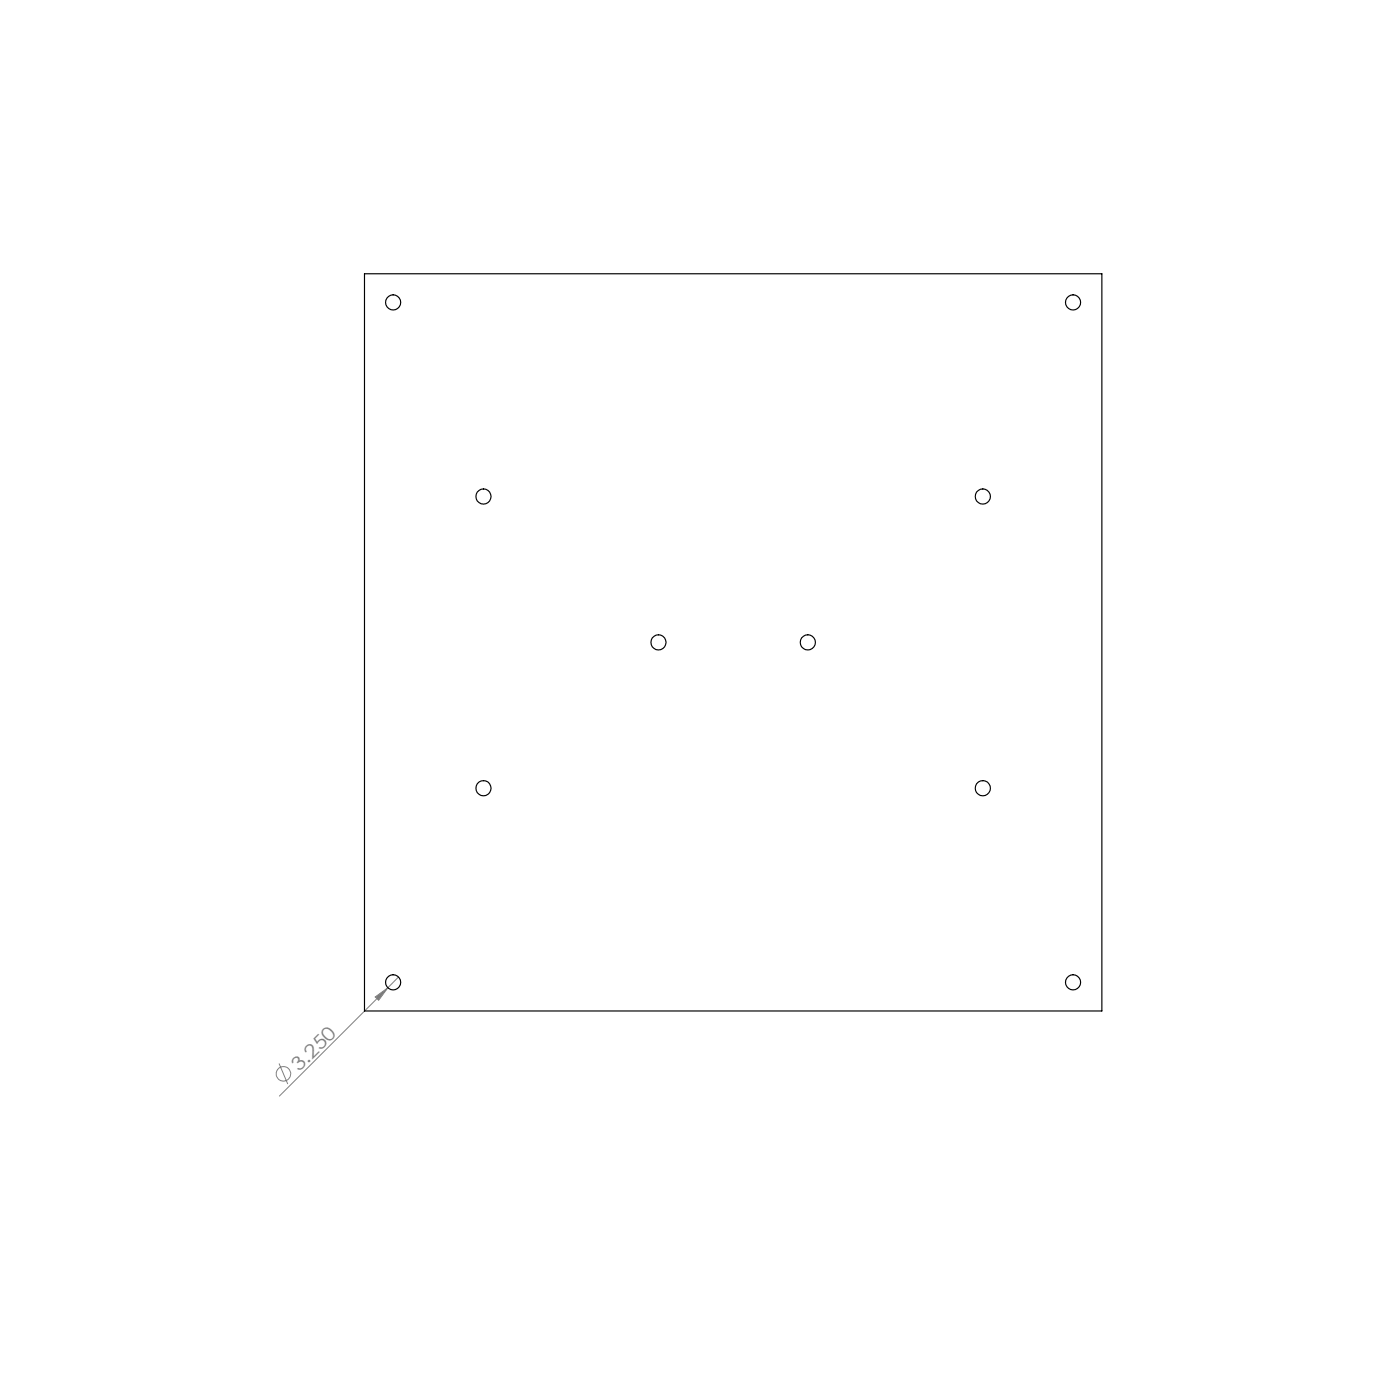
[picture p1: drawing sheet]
<svg xmlns="http://www.w3.org/2000/svg" width="300mm" height="300mm" viewBox="0 0 300 300" stroke-linecap="round" stroke-linejoin="round" font-family="sans-serif">
<defs><g id="words">
<text font-size="4.1" fill="#808080" x="64.1" y="229.8" transform="rotate(-45 64.1 229.8)">3.250</text>
</g></defs>
<g fill="none" stroke="#808080" stroke-width=".21">
<path d="M80.4 213.6l2.7-1.9-2 2.6zM83.1 211.7l-23.2 23.2M85.4 209.3l-2.3 2.4M59.8 227.9l1.9 4.4"/>
<circle cx="60.7" cy="230.1" r="1.55"/>
</g>
<path d="M80.4 213.6l2.7-1.9-2 2.6z" fill="#808080"/>
<g fill="none" stroke="#000" stroke-width=".25">
<path d="M78.1 58.7h158v157.9h-158z"/>
<circle cx="84.2" cy="64.8" r="1.62"/>
<circle cx="229.9" cy="64.8" r="1.62"/>
<circle cx="103.6" cy="106.4" r="1.62"/>
<circle cx="210.6" cy="106.4" r="1.62"/>
<circle cx="141.1" cy="137.7" r="1.62"/>
<circle cx="173.1" cy="137.7" r="1.62"/>
<circle cx="103.6" cy="168.9" r="1.62"/>
<circle cx="210.6" cy="168.9" r="1.62"/>
<circle cx="84.2" cy="210.5" r="1.62"/>
<circle cx="229.9" cy="210.5" r="1.62"/>
</g>
<use href="#words"/>
</svg>
